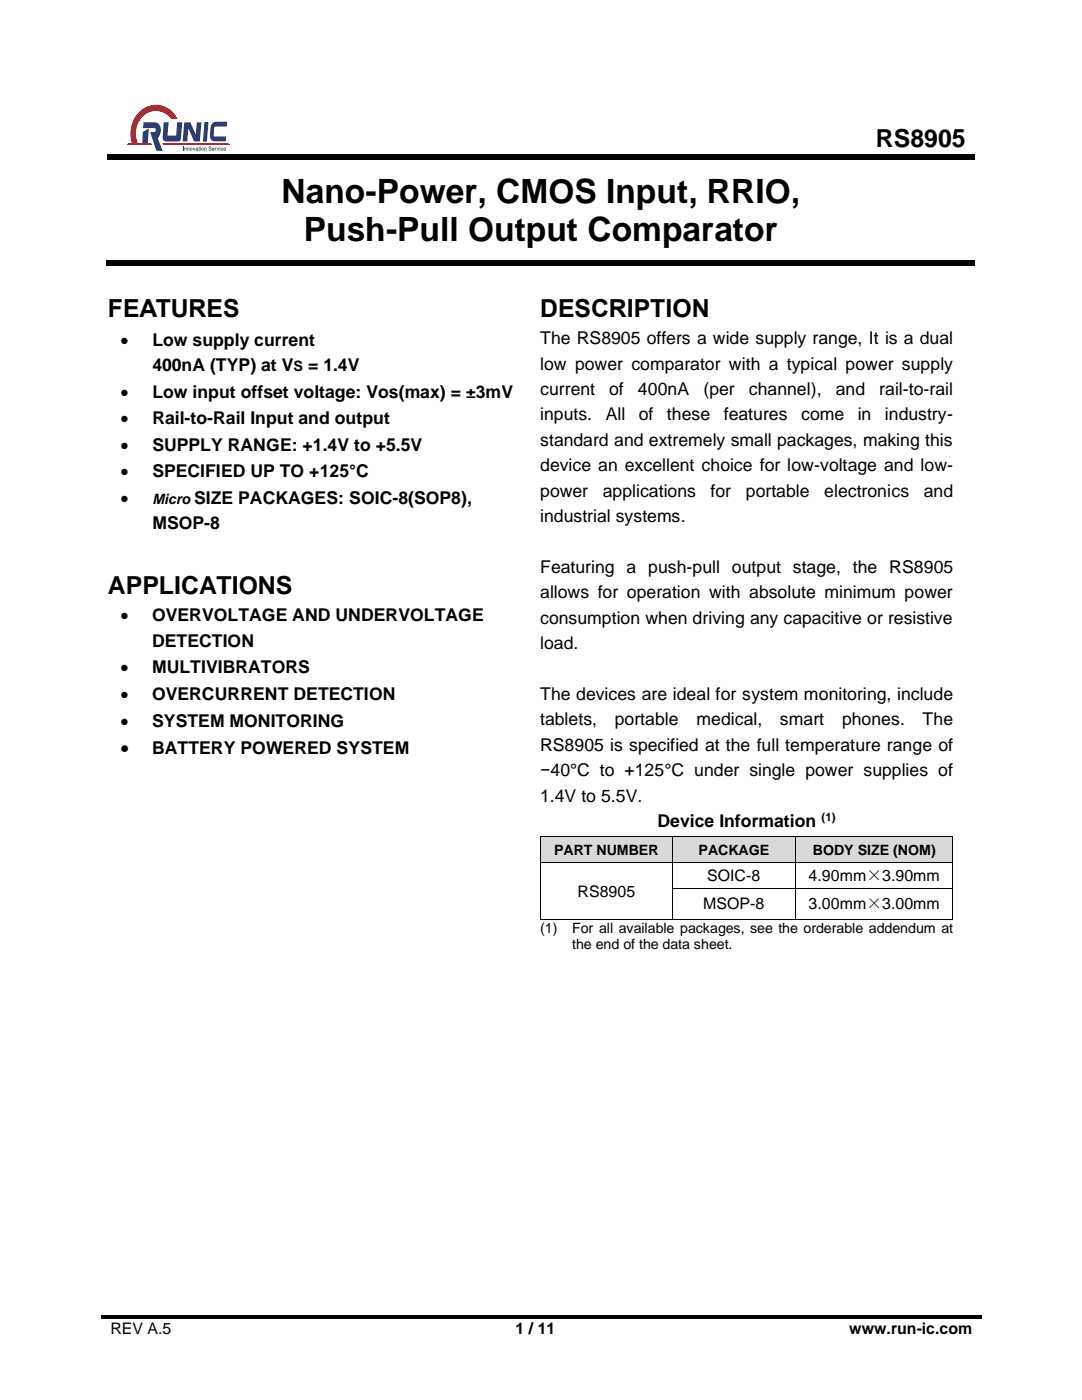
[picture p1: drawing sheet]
<svg xmlns="http://www.w3.org/2000/svg" width="216mm" height="279mm" viewBox="0 0 216 279" stroke-linecap="round" stroke-linejoin="round" font-family="sans-serif">
<defs><g id="words">
<g font-size="6.7">
<text x="56.2" y="40.4">Nano-Power, CMOS Input, RRIO,</text>
<text x="60.6" y="48.1">Push-Pull Output Comparator</text>
</g>
<g font-size="5">
<text x="174.8" y="29.3">RS8905</text>
<text x="21.5" y="63.3">FEATURES</text>
<text x="107.8" y="63.3">DESCRIPTION</text>
<text x="21.5" y="118.6">APPLICATIONS</text>
</g>
<text font-size="3.7" x="24.1" y="150.5">•</text>
<g font-size="3.5">
<text x="24.1" y="69">•</text>
<text x="30.4" y="69">Low supply current</text>
<text x="107.8" y="68.7">The RS8905 offers a wide supply range, It is a dual</text>
<text x="30.4" y="74">400nA (TYP) at V</text>
<text x="61.5" y="74">= 1.4V</text>
<text x="107.8" y="73.8">low power comparator with a typical power supply</text>
<text x="24.1" y="79.3">•</text>
<text x="30.4" y="79.3">Low input offset voltage: Vos(max) = ±3mV</text>
<text x="107.8" y="78.8">current</text>
<text x="107.8" y="83.9">inputs.</text>
<text x="120.9" y="83.9">All</text>
<text x="121.5" y="78.8">of</text>
<text x="127.3" y="78.8">400nA</text>
<text x="127.5" y="83.9">of</text>
<text x="133.1" y="83.9">these</text>
<text x="140.4" y="78.8">(per</text>
<text x="144.4" y="83.9">features</text>
<text x="149.4" y="78.8">channel),</text>
<text x="159.9" y="83.9">come</text>
<text x="166.8" y="78.8">and</text>
<text x="171.2" y="83.9">in</text>
<text x="175.5" y="78.8">rail-to-rail</text>
<text x="176.6" y="83.9">industry-</text>
<text x="24.1" y="84.6">•</text>
<text x="24.1" y="90">•</text>
<text x="30.4" y="84.6">Rail-to-Rail Input and output</text>
<text x="30.4" y="90">SUPPLY RANGE: +1.4V to +5.5V</text>
<text x="107.8" y="89">standard and extremely small packages, making this</text>
<text x="24.1" y="95.3">•</text>
<text x="30.4" y="95.3">SPECIFIED UP TO +125°C</text>
<text x="107.8" y="94">device an excellent choice for low-voltage and low-</text>
<text x="24.1" y="100.6">•</text>
<text x="38.7" y="100.6">SIZE PACKAGES: SOIC-8(SOP8),</text>
<text x="107.8" y="99.1">power</text>
<text x="120.3" y="99.1">applications</text>
<text x="141.8" y="99.1">for</text>
<text x="148.8" y="99.1">portable</text>
<text x="164.5" y="99.1">electronics</text>
<text x="184.3" y="99.1">and</text>
<text x="30.4" y="105.6">MSOP-8</text>
<text x="107.8" y="104.2">industrial systems.</text>
<text x="107.8" y="114.4">Featuring a push-pull output stage, the RS8905</text>
<text x="107.8" y="119.4">allows for operation with absolute minimum power</text>
<text x="24.1" y="124">•</text>
<text x="30.4" y="124">OVERVOLTAGE AND UNDERVOLTAGE</text>
<text x="107.8" y="124.5">consumption when driving any capacitive or resistive</text>
<text x="30.4" y="129">DETECTION</text>
<text x="107.8" y="129.6">load.</text>
<text x="24.1" y="134.4">•</text>
<text x="30.4" y="134.4">MULTIVIBRATORS</text>
<text x="24.1" y="139.7">•</text>
<text x="30.4" y="139.7">OVERCURRENT DETECTION</text>
<text x="107.8" y="139.7">The devices are ideal for system monitoring, include</text>
<text x="24.1" y="145">•</text>
<text x="30.4" y="145">SYSTEM MONITORING</text>
<text x="107.8" y="144.8">tablets,</text>
<text x="107.8" y="149.8">RS8905 is specified at the full temperature range of</text>
<text x="122.7" y="144.8">portable</text>
<text x="139" y="144.8">medical,</text>
<text x="155.6" y="144.8">smart</text>
<text x="168" y="144.8">phones.</text>
<text x="184.1" y="144.8">The</text>
<text x="30.4" y="150.5">BATTERY POWERED SYSTEM</text>
<text x="107.8" y="154.9">−40°C to +125°C under single power supplies of</text>
<text x="107.8" y="160">1.4V to 5.5V.</text>
<text x="131.2" y="165">Device Information</text>
</g>
<g font-size="3.2">
<text x="115.2" y="178.9">RS8905</text>
<text x="141.1" y="175.8">SOIC-8</text>
<text x="161.4" y="175.8">4.90mm×3.90mm</text>
<text x="140.3" y="181.5">MSOP-8</text>
<text x="161.4" y="181.5">3.00mm×3.00mm</text>
<text x="22" y="266.2">REV A.5</text>
<text x="102.8" y="266.2">1 / 11</text>
<text x="169.5" y="266.2">www.run-ic.com</text>
</g>
<g font-size="2.8">
<text x="58.6" y="74">S</text>
<text x="30.4" y="100.6">Micro</text>
<text x="110.5" y="170.5">PART NUMBER</text>
<text x="139.4" y="170.5">PACKAGE</text>
<text x="162.2" y="170.5">BODY SIZE (NOM)</text>
<text x="107.8" y="186.2">(1)</text>
<text x="114.1" y="186.2">For all available packages, see the orderable addendum at</text>
<text x="114.1" y="189.4">the end of the data sheet.</text>
</g>
<text font-size="2.3" x="163.9" y="163.8">(1)</text>
</g></defs>
<g fill="#000">
<path d="M20.1 262.4h39.4v.8h-39.4z" fill-rule="evenodd"/>
<path d="M59.5 262.4h.8v.8h-.8z" fill-rule="evenodd"/>
<path d="M60.3 262.4h91.7v.8h-91.7z" fill-rule="evenodd"/>
<path d="M152 262.4h.8v.8h-.8z" fill-rule="evenodd"/>
<path d="M152.8 262.4h43.1v.8h-43.1z" fill-rule="evenodd"/>
</g>
<g fill="#133571">
<path d="M36.5 29.3h.1v.8h-.1z"/>
<path d="M36.8 29.5h.4v.6h-.1l-.1-.5-.2 .5z"/>
<path d="M37.3 29.5h.5v.6h-.1l-.1-.5-.3 .5z"/>
<path d="M38.5 29.5h.1l.1 .4 .2-.4h.1l-.2 .6z"/>
<path d="M39.7 29.3h.1l.1 .2-.1 .6-.1-.2z"/>
<path d="M40.8 29.5h.4v.6h-.1l-.1-.5-.2 .5z"/>
<path d="M41.7 29.3h.4l.1 .2-.3-.1-.2 .1 .5 .2-.1 .4-.5-.1 .1-.2 .2 .2 .2-.2-.4-.2z"/>
<path d="M42.9 29.5h.3l-.2 .1v.5h-.1z"/>
<path d="M43.2 29.5h.2l.1 .4 .1-.4h.2l-.3 .6z"/>
<path d="M44.2 29.5l.3 .1h-.2l-.1 .2 .1 .2 .2-.1-.1 .1-.3-.1z"/>
<path d="M37.9 29.8a.3 .3 0 0 1 .6 0 .3 .3 0 0 1-.6 0zM38.1 29.6l.1 .4 .1-.4z"/>
<path d="M39.1 29.5h.4l.1 .6-.5-.1v-.2l.3-.1-.3-.1zM39.2 29.9v.1l.2-.2z"/>
<path d="M40 29.3l.1 .1zM40 29.5h.1v.6h-.1z"/>
<path d="M40.1 29.8a.3 .3 0 0 1 .6 0 .3 .3 0 0 1-.6 0zM40.3 29.6l.1 .4 .1-.4z"/>
<path d="M42.4 29.5l.4 .1v.2h-.4l.1 .2 .3-.1-.1 .1-.4-.1zM42.4 29.6v.1h.3z"/>
<path d="M43.8 29.3l.1 .1zM43.8 29.5h.1v.6h-.1z"/>
<path d="M44.7 29.5l.4 .1v.2h-.4l.1 .2 .3-.1-.1 .1-.4-.1zM44.7 29.6v.1h.3z"/>
</g>
<g fill="#29407f">
<path d="M28.6 24.4h2.2a1.67 1.67 0 0 1 1 2.7l-.3 .4 1 2.6h-1.3l-1.2-3.7 1-.1 .1-.6-.3-.1h-2.3z" fill-rule="evenodd"/>
<path d="M28.5 26.3l1.2-.7-.2 3.1h-1.1z" fill-rule="evenodd"/>
<path d="M32.7 24.4h1l-.3 2.7h1.7l.2-2.7h1.1l-.4 3.6-.2 .2h-.9a2.82 2.82 0 0 1-2.3-.2l-.1-.8z" fill-rule="evenodd"/>
</g>
<g fill="#e60012">
<path d="M27.5 22.6a4.7 4.7 0 0 1 7.9 1.1h-1.3a3.8 3.8 0 0 0-3.8-1.5 3.8 3.8 0 0 0-2.9 2.9 5.1 5.1 0 0 0 .2 3.8h-1.2a6.4 6.4 0 0 1 1.1-6.3z" fill-rule="evenodd"/>
<path d="M25.6 28.6h4.6l.1 .3h-5zM32.3 28.6h13.2l.4 .3h-13.3z" fill-rule="evenodd"/>
</g>
<path d="M36.8 24.4h1.2l1.1 2.4 .2-2.4h.9l-.3 3.8h-1.2l-1.1-2.6-.2 2.6h-1z" fill-rule="evenodd" fill="#29407f"/>
<g fill="#29407f">
<path d="M42.4 24.7l.7-.4h2.2l-.1 .9-2.3 .1-.3 1.7 .3 .3h2.2l-.1 .9h-2.2a1 1 0 0 1-.9-1.2 3.1 3.1 0 0 1 .5-2.3z"/>
<path d="M40.8 24.4h.8l-.3 3.9h-.8z"/>
</g>
<g fill="#000">
<path d="M21.5 30.8h173v1.1h-173z" fill-rule="evenodd"/>
<path d="M21.2 51.9h173.3v1h-173.3z" fill-rule="evenodd"/>
</g>
<g fill="#d9d9d9">
<path d="M108 167h26.1v5h-26.1z" fill-rule="evenodd"/>
<path d="M109.8 167.9h22.4v3.2h-22.4z" fill-rule="evenodd"/>
<path d="M134.2 167h24.4v5h-24.4z" fill-rule="evenodd"/>
<path d="M136 167.9h20.8v3.2h-20.8z" fill-rule="evenodd"/>
<path d="M158.8 167h31.2v5h-31.2z" fill-rule="evenodd"/>
<path d="M160.6 167.9h27.6v3.2h-27.6z" fill-rule="evenodd"/>
</g>
<g fill="#000">
<path d="M107.8 166.8h.2v.2h-.2z" fill-rule="evenodd"/>
<path d="M107.8 166.8h.2v.2h-.2z" fill-rule="evenodd"/>
<path d="M107.8 172h.2v.2h-.2z" fill-rule="evenodd"/>
<path d="M107.8 177.2h.2v.2h-.2z" fill-rule="evenodd"/>
<path d="M134.1 166.8h.1v.2h-.1z" fill-rule="evenodd"/>
<path d="M134.1 172h.1v.2h-.1z" fill-rule="evenodd"/>
<path d="M134.1 177.2h.1v.2h-.1z" fill-rule="evenodd"/>
<path d="M158.6 166.8h.2v.2h-.2z" fill-rule="evenodd"/>
<path d="M158.6 172h.2v.2h-.2z" fill-rule="evenodd"/>
<path d="M158.6 177.2h.2v.2h-.2z" fill-rule="evenodd"/>
<path d="M190.1 166.8h.1v.2h-.1z" fill-rule="evenodd"/>
<path d="M190.1 166.8h.1v.2h-.1z" fill-rule="evenodd"/>
<path d="M190.1 172h.1v.2h-.1z" fill-rule="evenodd"/>
<path d="M190.1 177.2h.1v.2h-.1z" fill-rule="evenodd"/>
<path d="M107.8 183.4h.2v.1h-.2z" fill-rule="evenodd"/>
<path d="M107.8 183.4h.2v.1h-.2z" fill-rule="evenodd"/>
<path d="M134.1 183.4h.1v.1h-.1z" fill-rule="evenodd"/>
<path d="M158.6 183.4h.2v.1h-.2z" fill-rule="evenodd"/>
<path d="M190.1 183.4h.1v.1h-.1z" fill-rule="evenodd"/>
<path d="M190.1 183.4h.1v.1h-.1z" fill-rule="evenodd"/>
</g>
<g fill="none" stroke="#000" stroke-width=".2">
<path d="M107.9 167v5M107.9 172.2v5M107.9 177.4v6M108 166.9h26.1M108 172.1h26.1M134.1 167v5M134.1 172.2v5M134.1 177.4v6M134.2 166.9h24.4M134.2 172.1h24.4M134.2 177.3h24.4M158.7 167v5"/>
<path d="M158.7 172.2v5M158.7 177.4v6M158.8 166.9h31.3M158.8 172.1h31.3M158.8 177.3h31.3M190.2 167v5M190.2 172.2v5M190.2 177.4v6M108 183.5h26.1M134.2 183.5h24.4M158.8 183.5h31.3"/>
</g>
<use href="#words"/>
</svg>
